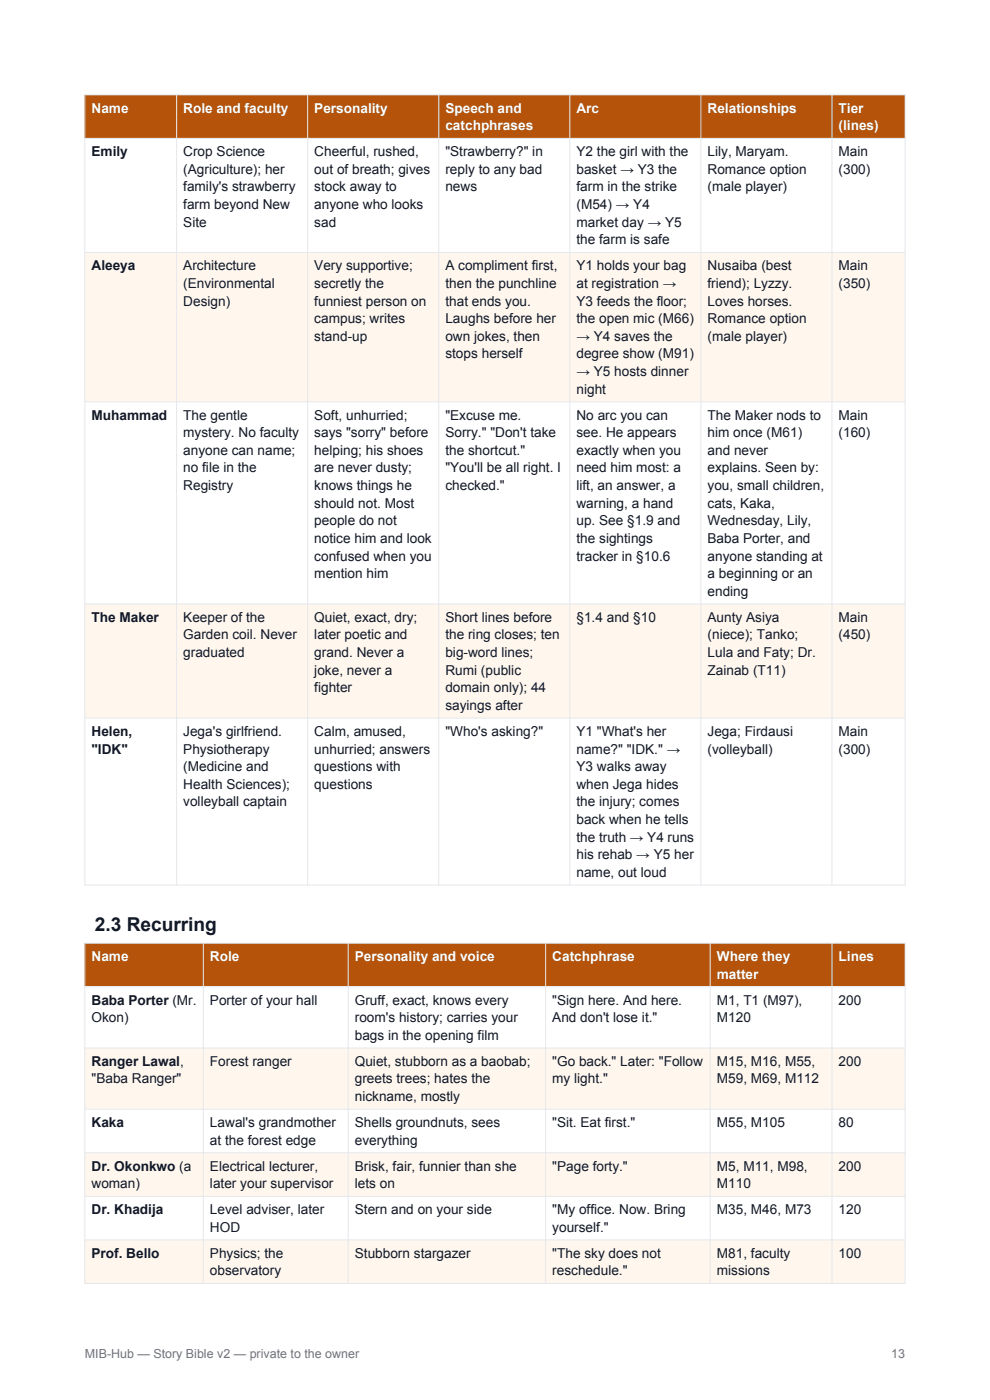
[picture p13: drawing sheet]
<svg xmlns="http://www.w3.org/2000/svg" width="210mm" height="297mm" viewBox="0 0 210 297" stroke-linecap="round" stroke-linejoin="round" font-family="sans-serif">
<defs><g id="words">
<text font-size="4.1" fill="#111827" x="20.1" y="197.5">2.3 Recurring</text>
<g font-size="2.9" fill="#fff">
<text x="19.4" y="23.9">Name</text>
<text x="38.9" y="23.9">Role and faculty</text>
<text x="66.7" y="23.9">Personality</text>
<text x="94.5" y="23.9">Speech and</text>
<text x="122.3" y="23.9">Arc</text>
<text x="150.1" y="23.9">Relationships</text>
<text x="177.9" y="23.9">Tier</text>
<text x="94.5" y="27.6">catchphrases</text>
<text x="177.9" y="27.6">(lines)</text>
<text x="19.4" y="203.9">Name</text>
<text x="44.5" y="203.9">Role</text>
<text x="75.3" y="203.9">Personality and voice</text>
<text x="117.2" y="203.9">Catchphrase</text>
<text x="152.1" y="203.9">Where they</text>
<text x="177.9" y="203.9">Lines</text>
<text x="152.1" y="207.6">matter</text>
</g>
<g font-size="2.9" fill="#111827">
<text x="19.4" y="33.1">Emily</text>
<text x="38.9" y="33.1">Crop Science</text>
<text x="66.7" y="33.1">Cheerful, rushed,</text>
<text x="94.5" y="33.1">&quot;Strawberry?&quot; in</text>
<text x="122.3" y="33.1">Y2 the girl with the</text>
<text x="150.1" y="33.1">Lily, Maryam.</text>
<text x="177.9" y="33.1">Main</text>
<text x="38.9" y="36.9">(Agriculture); her</text>
<text x="38.9" y="40.6">family's strawberry</text>
<text x="66.7" y="36.9">out of breath; gives</text>
<text x="66.7" y="40.6">stock away to</text>
<text x="94.5" y="36.9">reply to any bad</text>
<text x="94.5" y="40.6">news</text>
<text x="122.3" y="36.9">basket → Y3 the</text>
<text x="122.3" y="40.6">farm in the strike</text>
<text x="150.1" y="36.9">Romance option</text>
<text x="150.1" y="40.6">(male player)</text>
<text x="177.9" y="36.9">(300)</text>
<text x="38.9" y="44.4">farm beyond New</text>
<text x="66.7" y="44.4">anyone who looks</text>
<text x="122.3" y="44.4">(M54) → Y4</text>
<text x="38.9" y="48.1">Site</text>
<text x="66.7" y="48.1">sad</text>
<text x="122.3" y="48.1">market day → Y5</text>
<text x="122.3" y="51.8">the farm is safe</text>
<text x="19.4" y="57.3">Aleeya</text>
<text x="38.9" y="57.3">Architecture</text>
<text x="66.7" y="57.3">Very supportive;</text>
<text x="94.5" y="57.3">A compliment first,</text>
<text x="122.3" y="57.3">Y1 holds your bag</text>
<text x="150.1" y="57.3">Nusaiba (best</text>
<text x="177.9" y="57.3">Main</text>
<text x="38.9" y="61.1">(Environmental</text>
<text x="38.9" y="64.8">Design)</text>
<text x="66.7" y="61.1">secretly the</text>
<text x="66.7" y="64.8">funniest person on</text>
<text x="94.5" y="61.1">then the punchline</text>
<text x="94.5" y="64.8">that ends you.</text>
<text x="122.3" y="61.1">at registration →</text>
<text x="122.3" y="64.8">Y3 feeds the floor;</text>
<text x="150.1" y="61.1">friend); Lyzzy.</text>
<text x="150.1" y="64.8">Loves horses.</text>
<text x="177.9" y="61.1">(350)</text>
<text x="66.7" y="68.6">campus; writes</text>
<text x="94.5" y="68.6">Laughs before her</text>
<text x="122.3" y="68.6">the open mic (M66)</text>
<text x="150.1" y="68.6">Romance option</text>
<text x="66.7" y="72.3">stand-up</text>
<text x="94.5" y="72.3">own jokes, then</text>
<text x="94.5" y="76">stops herself</text>
<text x="122.3" y="72.3">→ Y4 saves the</text>
<text x="122.3" y="76">degree show (M91)</text>
<text x="150.1" y="72.3">(male player)</text>
<text x="122.3" y="79.8">→ Y5 hosts dinner</text>
<text x="122.3" y="83.5">night</text>
<text x="19.4" y="89">Muhammad</text>
<text x="38.9" y="89">The gentle</text>
<text x="66.7" y="89">Soft, unhurried;</text>
<text x="94.5" y="89">&quot;Excuse me.</text>
<text x="122.3" y="89">No arc you can</text>
<text x="150.1" y="89">The Maker nods to</text>
<text x="177.9" y="89">Main</text>
<text x="38.9" y="92.8">mystery. No faculty</text>
<text x="66.7" y="92.8">says &quot;sorry&quot; before</text>
<text x="94.5" y="92.8">Sorry.&quot; &quot;Don't take</text>
<text x="122.3" y="92.8">see. He appears</text>
<text x="150.1" y="92.8">him once (M61)</text>
<text x="177.9" y="92.8">(160)</text>
<text x="38.9" y="96.5">anyone can name;</text>
<text x="38.9" y="100.2">no file in the</text>
<text x="66.7" y="96.5">helping; his shoes</text>
<text x="66.7" y="100.2">are never dusty;</text>
<text x="94.5" y="96.5">the shortcut.&quot;</text>
<text x="94.5" y="100.2">&quot;You'll be all right. I</text>
<text x="122.3" y="96.5">exactly when you</text>
<text x="122.3" y="100.2">need him most: a</text>
<text x="150.1" y="96.5">and never</text>
<text x="150.1" y="100.2">explains. Seen by:</text>
<text x="38.9" y="104">Registry</text>
<text x="66.7" y="104">knows things he</text>
<text x="66.7" y="107.7">should not. Most</text>
<text x="94.5" y="104">checked.&quot;</text>
<text x="122.3" y="104">lift, an answer, a</text>
<text x="122.3" y="107.7">warning, a hand</text>
<text x="150.1" y="104">you, small children,</text>
<text x="150.1" y="107.7">cats, Kaka,</text>
<text x="66.7" y="111.5">people do not</text>
<text x="122.3" y="111.5">up. See §1.9 and</text>
<text x="150.1" y="111.5">Wednesday, Lily,</text>
<text x="66.7" y="115.2">notice him and look</text>
<text x="66.7" y="118.9">confused when you</text>
<text x="122.3" y="115.2">the sightings</text>
<text x="122.3" y="118.9">tracker in §10.6</text>
<text x="150.1" y="115.2">Baba Porter, and</text>
<text x="150.1" y="118.9">anyone standing at</text>
<text x="66.7" y="122.7">mention him</text>
<text x="150.1" y="122.7">a beginning or an</text>
<text x="19.4" y="131.9">The Maker</text>
<text x="38.9" y="131.9">Keeper of the</text>
<text x="66.7" y="131.9">Quiet, exact, dry;</text>
<text x="94.5" y="131.9">Short lines before</text>
<text x="122.3" y="131.9">§1.4 and §10</text>
<text x="150.1" y="126.4">ending</text>
<text x="150.1" y="131.9">Aunty Asiya</text>
<text x="177.9" y="131.9">Main</text>
<text x="38.9" y="135.7">Garden coil. Never</text>
<text x="66.7" y="135.7">later poetic and</text>
<text x="94.5" y="135.7">the ring closes; ten</text>
<text x="150.1" y="135.7">(niece); Tanko;</text>
<text x="177.9" y="135.7">(450)</text>
<text x="38.9" y="139.4">graduated</text>
<text x="66.7" y="139.4">grand. Never a</text>
<text x="66.7" y="143.1">joke, never a</text>
<text x="94.5" y="139.4">big-word lines;</text>
<text x="94.5" y="143.1">Rumi (public</text>
<text x="150.1" y="139.4">Lula and Faty; Dr.</text>
<text x="150.1" y="143.1">Zainab (T11)</text>
<text x="66.7" y="146.9">fighter</text>
<text x="94.5" y="146.9">domain only); 44</text>
<text x="94.5" y="150.6">sayings after</text>
<text x="19.4" y="156.1">Helen,</text>
<text x="19.4" y="159.9">&quot;IDK&quot;</text>
<text x="38.9" y="156.1">Jega's girlfriend.</text>
<text x="38.9" y="159.9">Physiotherapy</text>
<text x="66.7" y="156.1">Calm, amused,</text>
<text x="66.7" y="159.9">unhurried; answers</text>
<text x="94.5" y="156.1">&quot;Who's asking?&quot;</text>
<text x="122.3" y="156.1">Y1 &quot;What's her</text>
<text x="122.3" y="159.9">name?&quot; &quot;IDK.&quot; →</text>
<text x="150.1" y="156.1">Jega; Firdausi</text>
<text x="150.1" y="159.9">(volleyball)</text>
<text x="177.9" y="156.1">Main</text>
<text x="177.9" y="159.9">(300)</text>
<text x="38.9" y="163.6">(Medicine and</text>
<text x="38.9" y="167.3">Health Sciences);</text>
<text x="66.7" y="163.6">questions with</text>
<text x="66.7" y="167.3">questions</text>
<text x="122.3" y="163.6">Y3 walks away</text>
<text x="122.3" y="167.3">when Jega hides</text>
<text x="38.9" y="171.1">volleyball captain</text>
<text x="122.3" y="171.1">the injury; comes</text>
<text x="122.3" y="174.8">back when he tells</text>
<text x="122.3" y="178.5">the truth → Y4 runs</text>
<text x="122.3" y="182.3">his rehab → Y5 her</text>
<text x="122.3" y="186">name, out loud</text>
<text x="19.4" y="213.1">Baba Porter (Mr.</text>
<text x="44.5" y="213.1">Porter of your hall</text>
<text x="75.3" y="213.1">Gruff, exact, knows every</text>
<text x="117.2" y="213.1">&quot;Sign here. And here.</text>
<text x="152.1" y="213.1">M1, T1 (M97),</text>
<text x="177.9" y="213.1">200</text>
<text x="19.4" y="216.9">Okon)</text>
<text x="75.3" y="216.9">room's history; carries your</text>
<text x="75.3" y="220.6">bags in the opening film</text>
<text x="117.2" y="216.9">And don't lose it.&quot;</text>
<text x="152.1" y="216.9">M120</text>
<text x="19.4" y="226.1">Ranger Lawal,</text>
<text x="44.5" y="226.1">Forest ranger</text>
<text x="75.3" y="226.1">Quiet, stubborn as a baobab;</text>
<text x="117.2" y="226.1">&quot;Go back.&quot; Later: &quot;Follow</text>
<text x="152.1" y="226.1">M15, M16, M55,</text>
<text x="177.9" y="226.1">200</text>
<text x="19.4" y="229.8">&quot;Baba Ranger&quot;</text>
<text x="75.3" y="229.8">greets trees; hates the</text>
<text x="75.3" y="233.6">nickname, mostly</text>
<text x="117.2" y="229.8">my light.&quot;</text>
<text x="152.1" y="229.8">M59, M69, M112</text>
<text x="19.4" y="239.1">Kaka</text>
<text x="44.5" y="239.1">Lawal's grandmother</text>
<text x="75.3" y="239.1">Shells groundnuts, sees</text>
<text x="117.2" y="239.1">&quot;Sit. Eat first.&quot;</text>
<text x="152.1" y="239.1">M55, M105</text>
<text x="177.9" y="239.1">80</text>
<text x="44.5" y="242.8">at the forest edge</text>
<text x="75.3" y="242.8">everything</text>
<text x="19.4" y="248.3">Dr. Okonkwo (a</text>
<text x="44.5" y="248.3">Electrical lecturer,</text>
<text x="75.3" y="248.3">Brisk, fair, funnier than she</text>
<text x="117.2" y="248.3">&quot;Page forty.&quot;</text>
<text x="152.1" y="248.3">M5, M11, M98,</text>
<text x="177.9" y="248.3">200</text>
<text x="19.4" y="252.1">woman)</text>
<text x="19.4" y="257.6">Dr. Khadija</text>
<text x="44.5" y="252.1">later your supervisor</text>
<text x="44.5" y="257.6">Level adviser, later</text>
<text x="75.3" y="252.1">lets on</text>
<text x="75.3" y="257.6">Stern and on your side</text>
<text x="117.2" y="257.6">&quot;My office. Now. Bring</text>
<text x="152.1" y="252.1">M110</text>
<text x="152.1" y="257.6">M35, M46, M73</text>
<text x="177.9" y="257.6">120</text>
<text x="44.5" y="261.3">HOD</text>
<text x="117.2" y="261.3">yourself.&quot;</text>
<text x="19.4" y="266.8">Prof. Bello</text>
<text x="44.5" y="266.8">Physics; the</text>
<text x="75.3" y="266.8">Stubborn stargazer</text>
<text x="117.2" y="266.8">&quot;The sky does not</text>
<text x="152.1" y="266.8">M81, faculty</text>
<text x="177.9" y="266.8">100</text>
<text x="44.5" y="270.6">observatory</text>
<text x="117.2" y="270.6">reschedule.&quot;</text>
<text x="152.1" y="270.6">missions</text>
</g>
<g font-size="2.6" fill="#6b7280">
<text x="18" y="288">MIB-Hub — Story Bible v2 — private to the owner</text>
<text x="189.1" y="288">13</text>
</g>
</g></defs>
<path d="M18 20.1h174v9.3h-174z" fill-rule="evenodd" fill="#b45309"/>
<path d="M18 29.4h174v24.2h-174z" fill-rule="evenodd" fill="#fff"/>
<path d="M18 53.6h174v31.6h-174z" fill-rule="evenodd" fill="#fff7ed"/>
<path d="M18 85.2h174v42.9h-174z" fill-rule="evenodd" fill="#fff"/>
<path d="M18 128.1h174v24.2h-174z" fill-rule="evenodd" fill="#fff7ed"/>
<path d="M18 152.3h174v35.5h-174z" fill-rule="evenodd" fill="#fff"/>
<path d="M18 20.1h174v167.7h-174zM18 29.4h174M37.5 20.1v167.7M65.3 20.1v167.7M93.1 20.1v167.7M120.9 20.1v167.7M148.7 20.1v167.7M176.5 20.1v167.7M18 53.6h174M18 85.2h174M18 128.1h174M18 152.3h174" fill="none" stroke="#e5e7eb" stroke-width=".21"/>
<path d="M18 200.1h174v9.2h-174z" fill-rule="evenodd" fill="#b45309"/>
<path d="M18 209.3h174v13h-174z" fill-rule="evenodd" fill="#fff"/>
<path d="M18 222.3h174v13h-174z" fill-rule="evenodd" fill="#fff7ed"/>
<path d="M18 235.3h174v9.3h-174z" fill-rule="evenodd" fill="#fff"/>
<path d="M18 244.6h174v9.2h-174z" fill-rule="evenodd" fill="#fff7ed"/>
<path d="M18 253.8h174v9.2h-174z" fill-rule="evenodd" fill="#fff"/>
<path d="M18 263h174v9.3h-174z" fill-rule="evenodd" fill="#fff7ed"/>
<path d="M18 200.1h174v72.2h-174zM18 209.3h174M43.1 200.1v72.2M73.9 200.1v72.2M115.7 200.1v72.2M150.6 200.1v72.2M176.5 200.1v72.2M18 222.3h174M18 235.3h174M18 244.6h174M18 253.8h174M18 263h174" fill="none" stroke="#e5e7eb" stroke-width=".21"/>
<use href="#words"/>
</svg>
